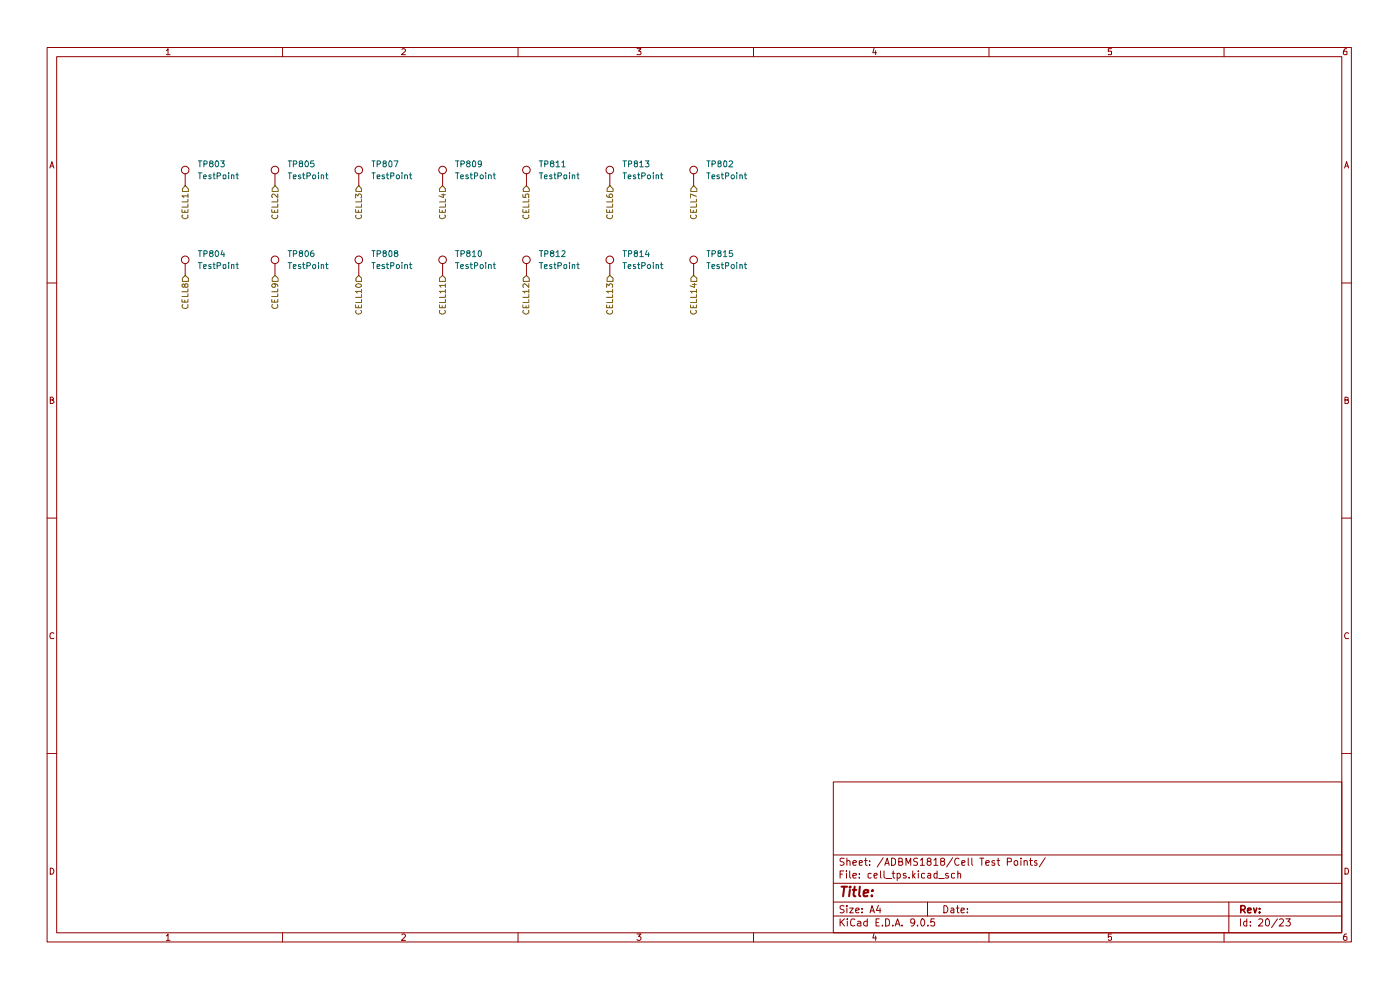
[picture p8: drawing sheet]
<svg xmlns="http://www.w3.org/2000/svg" width="297mm" height="210mm" viewBox="0 0 297 210" stroke-linecap="round" stroke-linejoin="round" font-family="sans-serif">
<g fill="none" stroke="#910000" stroke-width=".21">
<path d="M10 10.1h276.7v189.7h-276.7zM12 12h272.6v185.9h-272.6zM35.3 10.8l.3-.5v1.3M35.3 11.6h.8M59.9 10.1v1.9M85.3 10.5l.1-.2h.4l.2 .5-.8 .8h.8M109.9 10.1v1.9M135.1 10.3h.9l-.5 .5 .4 .1 .1 .5-.2 .2-.7-.1M159.9 10.1v1.9M185.4 10.2l-.2 1h.7M185.8 10.8v.8M209.8 10.1v1.9"/>
<path d="M235.8 10.3h-.7v.6h.7v.6h-.7M259.7 10.1v1.9M285.7 10.3l-.5 .1-.1 .3-.1 .7 .2 .2 .5-.1v-.6l-.5-.1-.2 .3M10.6 35.6l.4-1.3 .4 1.3M10.7 35.2h.6M285.2 35.6l.5-1.3 .4 1.3M285.4 35.2h.6M10 60h2M284.6 60h2.1M10.7 84.8h.5l.1-.3-.2-.3h-.4v1.4h.5l.2-.3v-.2l-.3-.3M285.3 84.8h.6l.1-.4-.7-.2v1.4h.5l.2-.1 .1-.4-.4-.3M10 109.9h2"/>
<path d="M284.6 109.9h2.1M11.4 134.4l-.2-.2-.5 .2-.1 .4 .2 .7 .6-.1M286.1 134.4a.58 .58 0 0 0-.8 .1 .58 .58 0 0 0 .1 .8l.1 .2 .6-.1M10 159.9h2M284.6 159.9h2.1M176.8 165.9h107.8v32h-107.8zM10.7 184.1a.71 .71 0 0 1 .7 .5 .71 .71 0 0 1-.2 .8h-.5zM35.3 198.5l.3-.4v1.4M35.3 199.5h.8M59.9 197.9v1.9M85.3 198.3l.1-.2h.4l.2 .4-.8 1h.8M109.9 197.9v1.9"/>
<path d="M135.1 198.1h.9l-.5 .5h.2l.3 .3v.3l-.3 .3h-.4l-.2-.2M159.9 197.9v1.9M176.8 194.3h107.8M176.8 191.3h107.8M176.8 187.4h107.8M176.8 181.4h107.8M178.2 194.9v1.5M178.2 185.4h.5M178.5 195.6l.7 .8M179 184.7h-.8v1.6M179.1 192.2a.64 .64 0 0 0-.9 .1v.4l.7 .3 .2 .4a.6 .6 0 0 1-.9 .1M179.1 182.1a.64 .64 0 0 0-.9 .1v.4l.7 .3 .2 .4a.6 .6 0 0 1-.9 .2"/>
<path d="M179.2 194.9l-1 .8M179.6 184.7v.2M179.6 185.3v1M179.7 192.1v.2M179.7 182.7v-.1a.36 .36 0 0 1 .6 .2v.8M179.7 182v1.6M179.7 192.6v1M179.7 194.9v.2M179.7 195.4v1M180.3 192.6h.7l-.7 1h.7M180.3 184.7v1.3l.2 .3M180.9 185.8l.8-.2-.1-.3h-.4l-.3 .1 .1 .8h.6"/>
<path d="M180.9 183l.8-.1-.1-.3-.4-.1-.3 .3 .1 .7h.6M181.4 195.1a.59 .59 0 0 0-.8-.1 .59 .59 0 0 0-.2 .7l.1 .6 .4 .1 .5-.1M181.5 193.1l.8-.1-.1-.3-.4-.1-.3 .3v.6l.3 .1 .4-.1M181.9 195.5h.6l.1 .9M182.3 186.1v.2M182.3 185.3v.1M182.3 183l.7-.1-.2-.4-.5 .1v.9h.6M182.6 195.7l-.5 .1-.2 .3 .2 .3 .5-.1M182.9 193.5v.1M182.9 192.7v.2M183.4 182.5h.6M183.6 182v1.5l.4 .1"/>
<path d="M184 195.5h-.6l-.2 .7a.52 .52 0 0 0 .8 .1M184 194.9v1.5M184.5 183.4v.2M184.5 182.6v.2M184.6 193.6l.4-1.5 .5 1.5M184.7 193.2h.7M184.8 185.3h-.4l-.3 .1v.7l.3 .2 .4-.1M185.4 198l-.2 1h.7M185.4 185.8l.7-.2-.2-.3h-.3l-.2 .1v.6l.2 .3 .4-.1M185.8 198.5v1M185.8 195.7h.6M186.4 192l-.5 1.1h1"/>
<path d="M186.5 194.9h-.7v1.5h.7M186.7 192.6v1M186.8 184.7v1.3l.1 .3M187.2 196.3v.1M187.4 181.9l-1.3 2M187.5 184.7v1.3l.3 .3M187.7 183.6l.5-1.6 .4 1.6M187.8 183.1h.8M187.9 194.9h.3a.89 .89 0 0 1 .3 1.4l-.6 .1zM188 186.4h1.1M189.1 182h.5l.4 .4v.8l-.4 .4h-.5zM189.2 185.3h.6"/>
<path d="M189.4 196.3v.1M189.5 184.7v1.3l.3 .3M189.9 196.4l.5-1.5 .5 1.5M190 196h.8M190.3 185.3h.5l.2 .2-.1 .7h-.6M190.3 185.3v1.5M190.7 182.8l.6-.1v-.6l-.6-.1v1.6h.6l.2-.3v-.3l-.3-.2M191.3 196.3v.1M192.2 185.3h-.3l-.3 .1 .1 .3 .6 .2-.1 .3h-.6M192.2 183.6v-1.6l.5 1.1 .5-1.1v1.6M192.9 186.1v.2M193.6 184.7v1.6"/>
<path d="M193.7 185.7l.4 .6M194.1 195.6l-.4 .2-.5-.1 .1-.7 .4-.1 .3 .2a.92 .92 0 0 1-.7 1.3M194.1 185.3l-.5 .5M194.6 196.3v.1M194.6 182.1h-.6l-.2 .3 .2 .3a.53 .53 0 0 1 .5 .2 .53 .53 0 0 1 .1 .6h-.8M194.8 184.7v.2M194.8 185.3v1M195.2 182.5l.5-.5v1.6M195.2 183.6h.9M195.5 195l.2-.1a.82 .82 0 0 1 .5 .8 .82 .82 0 0 1-.5 .7 1.1 1.1 0 0 1-.2-1.4zM196.2 185.3h-.5l-.2 .1v.7l.2 .2 .5-.1M196.8 191.3v3"/>
<path d="M196.8 196.3v.1M196.8 185.3h.5l.1 .1v.9M196.9 182.7l-.2-.3 .1-.2 .1-.2h.4l.2 .4-.1 .1-.6 .3-.1 .2v.3l.2 .3h.4l.2-.3v-.3l-.2-.3M197.4 185.6l-.5 .1-.1 .2 .1 .4 .5-.1M198.1 182.5l.4-.5v1.6M198.1 183.6h.9M198.2 194.9h-.7l-.1 .8 .3-.2 .5 .1v.7l-.5 .1-.3-.1M198.8 185.3h-.4l-.3 .2 .1 .7h.6M198.8 184.7v1.6M199.1 186.4h1.2M199.8 182.7l-.2-.2v-.3l.2-.2 .4 .1 .2 .3-.1 .1-.7 .3v.7a.52 .52 0 0 0 .8-.2l-.1-.5-.2-.1M200.2 192.1a.77 .77 0 0 1 .9 .8 .77 .77 0 0 1-.9 .7z"/>
<path d="M201.2 185.3h-.4l-.2 .1 .1 .3 .6 .2-.1 .3h-.6M201.8 192.7h.5l.1 .9M202.1 181.9l-1.3 2M202.4 193h-.6l-.1 .3 .1 .3 .6-.1M202.5 185.3h-.4l-.3 .1v.7l.3 .2 .4-.1M202.9 192.6h.6M203.1 192.1v1.4l.4 .1M203.2 185.4l.2-.1 .4 .1v.9M203.2 184.7v1.6M203.5 182.2l-.1-.1a.5 .5 0 0 0-.8 .3 .67 .67 0 0 0 0 .8 .67 .67 0 0 0 .9 .2M203.9 193.1l.7-.1v-.3l-.6-.1-.1 .3v.6l.1 .1 .6-.1M204 183l.7-.1-.1-.4-.6 .1v.9h.6"/>
<path d="M205.2 193.5v.1M205.2 192.7v.2M205.4 182v1.5l.2 .1M206.2 182v1.3l.1 .3M207.9 182h.8M208.3 182v1.6M209.1 183l.8-.1-.1-.3-.4-.1-.3 .3 .1 .7h.6M209.8 197.9v1.9M211 182.6l-.3-.1-.3 .3 .6 .3v.4h-.6M211.5 182.5h.6M211.8 182v1.3l.3 .3M213.7 182.8h.8v-.6l-.2-.2h-.6v1.6"/>
<path d="M215.1 182.8l.3-.3 .4 .1 .1 .8-.5 .2-.3-.3zM216.6 182v.2M216.6 182.5v1.1M217.3 182.7v-.1a.36 .36 0 0 1 .6 .2v.8M217.3 182.5v1.1M218.4 182.5h.6M218.6 182v1.3l.4 .3M220 182.6l-.4-.1-.1 .3 .1 .2 .4 .1v.4h-.5M221.7 181.9l-1.2 2M235.8 198.1h-.7v.7l.2-.2 .5 .2-.1 .6-.4 .1-.2-.2M259.7 197.9v1.9M260.7 191.3v6.6"/>
<path d="M263.1 194.9v1.5M264.5 195.5l-.4-.1-.3 .3v.5l.3 .2 .4-.1M264.5 194.9v1.5M265.3 196.3v.1M265.3 195.5v.2M267 195.1l.2-.2h.3l.4 .4-.9 1.1h.9M268.6 195.1l.2-.2a.82 .82 0 0 1 .5 .8 .82 .82 0 0 1-.5 .7l-.3-.2zM271 194.9l-1.3 1.9M271.4 195.1l.6-.2 .3 .4-.9 1.1h.9M272.8 194.9h.9l-.5 .6h.3l.2 .2v.5l-.2 .2-.7-.1M285.3 184.1l.7 .2 .1 .6-.3 .5h-.5zM285.7 198.1l-.5 .1-.1 .3-.1 .7 .2 .3 .5-.2v-.6l-.5-.1-.2 .3"/>
</g>
<path d="M263.2 193l.8-.1 .2-.3-.1-.3-.3-.2h-.6v1.5M263.7 193l.5 .6M264.7 193.1l.7-.1-.1-.3-.4-.1-.2 .3 .1 .6h.5M265.9 192.6l.4 1 .3-1M267.2 193.5v.1M267.2 192.7v.2" fill="none" stroke="#910000" stroke-width=".34"/>
<path d="M178.5 188.1h1.2M179.1 188.1l-.2 2M180.3 188.8l-.2 1.3M180.4 188.1l-.2 .1h.3l-.1-.1-.1 .2M180.9 188.8h.8M181.3 188.1l-.2 1.7v.2l.4 .1M182.4 188.1l-.2 1.7 .3 .3M183.3 189.4l.9-.1v-.5a.67 .67 0 0 0-.9 .2v1h.7M185 189.9v.2M185.1 188.8l.1 .1h-.2l.1-.1-.1 .2" fill="none" stroke="#910000" stroke-width=".42"/>
<path d="M93.2 40l.7-.6 .6 .6v.6h-1.3z" fill="#fff"/>
<path d="M93.2 40l.7-.6 .6 .6v.6h-1.3zM93.2 44.4v.6h1.3v-.6M93.3 45.6l-.1 .5a.66 .66 0 0 0 .8 .3 .66 .66 0 0 0 .4-.8h-.1M93.6 41.3h.9M93.8 44.6v.4M94.1 41.1v.8l-1-.3M94.5 43.3v.6h-1.3M94.5 42.2v.6h-1.3" fill="none" stroke="#765500" stroke-width=".21"/>
<path d="M76.1 39.4l.6 .6v.6h-1.2v-.6z" fill="#fff"/>
<path d="M76.1 39.4l.6 .6v.6h-1.2v-.6zM75.4 44.4v.6h1.3v-.6M75.4 42v-.9l.5 .5 .2-.5h.4l.2 .3v.4l-.2 .2M75.5 45.6a.58 .58 0 0 0 .6 .8 .58 .58 0 0 0 .5-.8h-.1M76 44.6v.4M76.7 43.3v.6h-1.3M76.7 42.2v.6h-1.3" fill="none" stroke="#765500" stroke-width=".21"/>
<path d="M75.5 59l.6-.6 .6 .6v.7h-1.2z" fill="#fff"/>
<path d="M75.5 59l.6-.6 .6 .6v.7h-1.2zM75.4 64.7v.6h1.3v-.6M75.5 65.9a.58 .58 0 0 0 .6 .7 .58 .58 0 0 0 .5-.7h-.1M75.5 60.4a.61 .61 0 0 1 .7-.3 .61 .61 0 0 1 .4 .7 .75 .75 0 0 1-1.2-.3zM76 64.9v.4M76.7 63.5v.7h-1.3M76.7 62.5v.6h-1.3M76.7 61.8h-1.3l.4 .3M76.7 61.4v.7" fill="none" stroke="#765500" stroke-width=".21"/>
<g fill="none" stroke="#910000" stroke-width=".21">
<path d="M58.3 36.8v2.6M76.1 36.8v2.6M58.3 55.9v2.5M76.1 55.9v2.5"/>
<circle cx="58.3" cy="36.1" r=".8"/>
<circle cx="76.1" cy="36.1" r=".8"/>
<circle cx="58.3" cy="55.1" r=".8"/>
<circle cx="76.1" cy="55.1" r=".8"/>
</g>
<path d="M128.8 59l.6-.6 .6 .6v.7h-1.2z" fill="#fff"/>
<path d="M129.4 58.4l.6 .6v.7h-1.2v-.7zM128.7 64.7v.6h1.3v-.6M128.7 61v-.8l.5 .4 .3-.4 .4 .1v.7M128.9 65.9h-.1a.58 .58 0 0 0 .5 .7 .58 .58 0 0 0 .6-.7M129.3 64.9v.4M130 63.5v.7h-1.3M130 62.5v.6h-1.3M130 61.8h-1.3l.3 .3M130 61.4v.7" fill="none" stroke="#765500" stroke-width=".21"/>
<path d="M93.2 59l.7-.6 .6 .6v.7h-1.3z" fill="#fff"/>
<path d="M93.2 59l.7-.6 .6 .6v.7h-1.3zM93.2 64.7v.6h1.3v-.6M93.3 65.9l-.1 .5a.66 .66 0 0 0 .8 .2 .66 .66 0 0 0 .4-.7h-.1M93.8 64.9v.4M94.5 63.5v.7h-1.3M94.5 62.5v.6h-1.3M94.5 61.8h-1.3l.4 .3M94.5 60.5h-1.3l.4 .5M94.5 60.2v.8M94.5 61.4v.7" fill="none" stroke="#765500" stroke-width=".21"/>
<path d="M111 59l.7-.6 .6 .6v.7h-1.3z" fill="#fff"/>
<path d="M111 59l.7-.6 .6 .6v.7h-1.3zM110.9 64.7v.6h1.3v-.6M111.1 65.9h-.1a.66 .66 0 0 0 .4 .7 .66 .66 0 0 0 .8-.2l-.1-.5M111.6 64.9v.4M112.2 63.5v.7h-1.3M112.2 62.5v.6h-1.3M112.2 61.8h-1.3l.4 .3M112.2 60.2v.8l-.9-.8-.4 .3v.3l.2 .2M112.2 61.4v.7" fill="none" stroke="#765500" stroke-width=".21"/>
<path d="M111.7 39.4l.6 .6v.6h-1.3v-.6z" fill="#fff"/>
<path d="M110.9 44.4v.6h1.3v-.6M110.9 41.2v.6l.7 .1-.2-.2v-.3l.3-.3h.3l.2 .2-.1 .6M111 40l.7-.6 .6 .6v.6h-1.3zM111.1 45.6h-.1a.66 .66 0 0 0 .4 .8 .66 .66 0 0 0 .8-.3l-.1-.5M111.6 44.6v.4M112.2 43.3v.6h-1.3M112.2 42.2v.6h-1.3" fill="none" stroke="#765500" stroke-width=".21"/>
<g fill="none" stroke="#910000" stroke-width=".21">
<path d="M93.9 36.8v2.6M111.7 36.8v2.6M93.9 55.9v2.5M111.7 55.9v2.5"/>
<circle cx="93.9" cy="36.1" r=".8"/>
<circle cx="111.7" cy="36.1" r=".8"/>
<circle cx="93.9" cy="55.1" r=".8"/>
<circle cx="111.7" cy="55.1" r=".8"/>
</g>
<path d="M146.6 59l.6-.6 .6 .6v.7h-1.2z" fill="#fff"/>
<path d="M147.2 58.4l.6 .6v.7h-1.2v-.7zM146.5 64.7v.6h1.2v-.6M146.6 65.9a.58 .58 0 0 0 .5 .7 .58 .58 0 0 0 .6-.7h-.1M146.9 60.4h.8M147.1 64.9v.4M147.3 60.1v.9l-.9-.4M147.7 63.5v.7h-1.2M147.7 62.5v.6h-1.2M147.7 61.8h-1.2l.3 .3M147.7 61.4v.7" fill="none" stroke="#765500" stroke-width=".21"/>
<path d="M129.4 39.4l.6 .6v.6h-1.2v-.6z" fill="#fff"/>
<path d="M129.4 39.4l.6 .6v.6h-1.2v-.6zM128.7 44.4v.6h1.3v-.6M128.7 41.3a.72 .72 0 0 0 .5 .6 .72 .72 0 0 0 .8-.2l-.1-.5h-.6l-.1 .5 .3 .2M128.9 45.6h-.1a.58 .58 0 0 0 .5 .8 .58 .58 0 0 0 .6-.8M129.3 44.6v.4M130 43.3v.6h-1.3M130 42.2v.6h-1.3" fill="none" stroke="#765500" stroke-width=".21"/>
<path d="M147.2 39.4l.6 .6v.6h-1.2v-.6z" fill="#fff"/>
<path d="M147.2 39.4l.6 .6v.6h-1.2v-.6zM146.5 44.4v.6h1.2v-.6M146.6 45.6a.58 .58 0 0 0 .5 .8 .58 .58 0 0 0 .6-.8h-.1M147.1 44.6v.4M147.7 43.3v.6h-1.2M147.7 42.2v.6h-1.2M147.7 41.7l-1.2-.6v.9" fill="none" stroke="#765500" stroke-width=".21"/>
<g fill="none" stroke="#910000" stroke-width=".21">
<path d="M129.4 36.8v2.6M147.2 36.8v2.6M129.4 55.9v2.5M147.2 55.9v2.5"/>
<circle cx="129.4" cy="36.1" r=".8"/>
<circle cx="147.2" cy="36.1" r=".8"/>
<circle cx="129.4" cy="55.1" r=".8"/>
<circle cx="147.2" cy="55.1" r=".8"/>
</g>
<path d="M39.3 39.4l.7 .6v.6h-1.3v-.6z" fill="#fff"/>
<path d="M39.3 39.4l.7 .6v.6h-1.3v-.6zM38.6 44.4v.6h1.3v-.6M38.8 45.6h-.1a.66 .66 0 0 0 .4 .8 .66 .66 0 0 0 .8-.3l-.1-.5M39.2 44.6v.4M39.9 43.3v.6h-1.3M39.9 42.2v.6h-1.3M39.9 41.6h-1.3l.4 .3M39.9 41.1v.8" fill="none" stroke="#765500" stroke-width=".21"/>
<path d="M58.3 39.4l.7 .6v.6h-1.3v-.6z" fill="#fff"/>
<path d="M58.3 39.4l.7 .6v.6h-1.3v-.6zM57.7 44.4v.6h1.2v-.6M57.8 45.6h-.1a.58 .58 0 0 0 .6 .8 .58 .58 0 0 0 .5-.8M58.3 44.6v.4M58.9 43.3v.6h-1.2M58.9 42.2v.6h-1.2M58.9 41.1v.9l-.6-.8-.3-.1-.3 .3v.3l.1 .2" fill="none" stroke="#765500" stroke-width=".21"/>
<path d="M38.7 59l.6-.6 .7 .6v.7h-1.3z" fill="#fff"/>
<path d="M39.3 58.4l.7 .6v.7h-1.3v-.7zM38.6 63.5v.6h1.3v-.6M38.8 64.6a.58 .58 0 0 0 .1 .8 .58 .58 0 0 0 .8-.1l.2-.1-.1-.6M39.2 60.5l.3-.3 .4 .2v.4l-.3 .2-.4-.2v-.3l-.3-.3-.3 .3v.2l.3 .3 .3-.3M39.2 63.7v.4M39.9 62.3v.6h-1.3M39.9 61.3v.6h-1.3" fill="none" stroke="#765500" stroke-width=".21"/>
<path d="M57.7 59l.6-.6 .7 .6v.7h-1.3z" fill="#fff"/>
<path d="M58.3 58.4l.7 .6v.7h-1.3v-.7zM57.7 63.5v.6h1.2v-.6M57.8 64.6a.61 .61 0 0 0 .3 .9 .61 .61 0 0 0 .8-.5l-.1-.4M58.3 60.2l.1 .2v.4l-.1 .2h-.4l-.2-.3v-.2a.92 .92 0 0 1 1.1-.1l.1 .4M58.3 63.7v.4M58.9 62.3v.6h-1.2M58.9 61.3v.6h-1.2" fill="none" stroke="#765500" stroke-width=".21"/>
<g fill="none" stroke="#910000" stroke-width=".21">
<path d="M39.3 36.8v2.6M39.3 55.9v2.5"/>
<circle cx="39.3" cy="36.1" r=".8"/>
<circle cx="39.3" cy="55.1" r=".8"/>
</g>
<g fill="none" stroke="#006665" stroke-width=".21">
<path d="M42.1 36.7h.7M42.1 34.1h.7M42.4 34.1v1.3M42.4 36.7v1.2M43.2 37.5l.6-.1-.2-.3-.4 .2v.5l.1 .1 .4-.1M43.3 34.8l.6-.1v-.4l-.6-.2v1.3M44.7 34.6l-.3-.1 .3-.4h.3l.2 .3-.2 .2-.5 .1-.1 .4 .3 .3h.3l.2-.3v-.2l-.2-.3M44.8 37.2l-.4-.1-.1 .2 .1 .2 .4 .1v.2h-.5M45.2 37.1h.4M45.4 36.7v1.1l.2 .1M45.8 34.2a.6 .6 0 0 1 .7 .5 .6 .6 0 0 1-.5 .7l-.4-.5zM46.1 37.3h.5l.2-.2-.1-.4h-.6v1.2"/>
<path d="M46.8 34.1h.8l-.4 .5h.3v.7h-.7M47.3 37.2h.6v.6h-.6zM48.5 36.7h.1M48.5 37.1v.8M49.1 37.2h.5v.7M49.1 37.1v.8M50 37.1h.5M50.3 36.7v1.1l.2 .1M61.1 36.7h.8M61.1 34.1h.8M61.5 34.1v1.3M61.5 36.7v1.2"/>
<path d="M62.2 37.5l.6-.1-.1-.3-.5 .1v.6h.5M62.2 34.8l.7-.1v-.5l-.7-.1v1.3M63.8 37.2h-.5v.2l.4 .1 .1 .3-.1 .1-.4-.1M63.8 34.6l-.3-.1v-.2l.3-.2 .3 .1 .1 .3-.7 .3v.5l.3 .1 .4-.1v-.5l-.3-.2M64.2 37.1h.5M64.3 36.7v1.1l.4 .1M64.8 34.3l.2-.2a.68 .68 0 0 1 .5 .7 .68 .68 0 0 1-.5 .6l-.2-.1zM65.1 37.3h.5l.3-.2-.1-.4h-.7v1.2M66.4 37.2h.5v.6h-.5zM66.5 34.1h-.5l-.1 .6 .6-.1 .1 .3-.1 .4h-.6M67.6 36.7h.1M67.6 37.1v.8"/>
<path d="M68.2 37.2l.3-.1 .2 .2v.6M68.2 37.1v.8M69.1 37.1h.5M69.3 36.7v1.1l.3 .1M78.9 36.7h.7M78.9 34.1h.7M79.2 34.1v1.3M79.2 36.7v1.2M80 37.5l.6-.1-.2-.3-.4 .1v.6h.5M80 34.8h.5l.3-.4-.3-.3h-.5v1.3M81.4 34.6l-.1-.1v-.2l.1-.2 .5 .1v.4h-.5l-.1 .2v.5l.1 .1h.3l.3-.3-.1-.4-.2-.1M81.5 37.2l-.2-.1-.3 .2 .4 .2 .2 .3-.2 .1-.4-.1"/>
<path d="M82 37.1h.5M82.1 36.7v1.1l.4 .1M82.7 34.1l.4 .3v.7l-.4 .3a.9 .9 0 0 1 0-1.3zM82.9 37.3h.5l.2-.1v-.5h-.7v1.2M83.6 34.1h.8l-.5 1.3M84.2 37.2h.5v.6h-.5zM85.3 36.7h.1M85.3 37.1v.8M85.9 37.2l.4-.1 .1 .2v.6M85.9 37.1v.8M86.9 37.1h.5M87 36.7v1.1l.4 .1"/>
<path d="M96.6 36.7h.8M96.6 34.1h.8M97 34.1v1.3M97 36.7v1.2M97.7 37.5l.6-.1v-.2l-.4-.1-.2 .2v.5l.2 .1 .4-.1M97.8 34.8h.5l.3-.4-.3-.3h-.5v1.3M99.2 34.6l-.2-.2 .2-.3h.3l.2 .4-.7 .4v.2l.2 .3h.3l.2-.3v-.2l-.2-.3M99.3 37.2l-.3-.1-.2 .2 .6 .5-.3 .1-.3-.1M99.7 37.1h.5M99.9 36.7v1.1l.3 .1M100.5 34.1a.75 .75 0 0 1 .2 1.3l-.5-.3v-.7zM100.7 37.3h.6v-.6h-.6v1.2"/>
<path d="M101.9 37.2h.5v.6h-.5zM102.1 34.6l-.1 .3h-.5v-.7l.4-.1 .2 .2v.8l-.2 .2-.4 .1M103 36.7h.1M103 37.1v.8M103.6 37.2l.5-.1 .1 .2v.6M103.6 37.1v.8M104.6 37.1h.5M104.8 36.7v1.1l.3 .1M114.4 36.7h.7M114.4 34.1h.7M114.8 34.1v1.3M114.8 36.7v1.2"/>
<path d="M115.5 37.5l.6-.1v-.2l-.4-.1-.2 .2v.5l.2 .1 .4-.1M115.6 34.8h.5l.1-.2v-.3l-.1-.2h-.5v1.3M117 34.6h-.2v-.2l.2-.3h.3l.2 .4-.7 .2v.2v.2l.2 .3h.3l.2-.3v-.2l-.2-.3M117.1 37.2l-.3-.1-.2 .2 .2 .2 .3 .1v.2h-.5M117.5 37.1h.4M117.7 36.7v1.1l.2 .1M117.9 34.5l.5-.4v1.3M117.9 35.4h.8M118.4 37.3h.5l.2-.2-.1-.4h-.6v1.2M119.2 34.5l.3-.4v1.3M119.2 35.4h.7M119.6 37.2h.6v.6h-.6z"/>
<path d="M120.8 36.7h.1M120.8 37.1v.8M121.4 37.2h.5v.7M121.4 37.1v.8M122.3 37.1h.6M122.6 36.7v1.1l.3 .1M132.2 36.7h.7M132.2 34.1h.7M132.5 34.1v1.3M132.5 36.7v1.2M133.3 37.5l.6-.1-.2-.3-.4 .2v.5l.1 .1 .4-.1M133.3 34.8l.6-.1v-.5l-.6-.1v1.3"/>
<path d="M134.8 37.2h-.4v.2l.3 .1 .2 .3-.2 .1-.3-.1M134.8 34.6h-.2l-.1-.2 .1-.2 .4-.1 .2 .4-.4 .1-.3 .3v.2l.3 .3 .4-.1v-.5l-.2-.2M135.2 37.1h.5M135.5 36.7v1.1l.2 .1M135.7 34.5h.2l.2-.4v1.3M135.7 35.4h.8M136.1 37.3h.6l.2-.2-.1-.4h-.7v1.2M136.9 34.1h.8l-.5 .5h.4v.7h-.7M137.4 37.2h.5v.6h-.5zM138.6 36.7h.1M138.6 37.1v.8M139.2 37.2l.3-.1 .2 .2v.6"/>
<path d="M139.2 37.1v.8M140.1 37.1h.5M140.3 36.7v1.1l.3 .1M149.9 36.7h.7M149.9 34.1h.7M150.3 34.1v1.3M150.3 36.7v1.2M151 37.5l.6-.1-.1-.3-.5 .1v.6h.6M151 34.8h.6l.2-.4-.2-.3h-.6v1.3M152.5 34.6l-.2-.1 .2-.4 .4 .1v.4h-.4l-.2 .2v.5l.2 .1h.2l.3-.3-.1-.4-.2-.1M152.6 37.2l-.3-.1-.2 .2 .4 .2 .2 .3-.2 .1-.4-.1M153 37.1h.5"/>
<path d="M153.2 36.7v1.1l.3 .1M153.8 34.1l.4 .3v.7l-.4 .3a.9 .9 0 0 1 0-1.3zM153.9 37.3h.5l.2-.1v-.5h-.7v1.2M154.7 34.3l.2-.2h.3l.2 .4-.8 .9h.8M155.2 37.2h.5v.6h-.5zM156.3 36.7h.1M156.3 37.1v.8M157 37.2l.3-.1 .2 .2v.6M157 37.1v.8M157.9 37.1h.5M158.1 36.7v1.1l.3 .1M42.1 55.7h.7"/>
<path d="M42.1 53.2h.7M42.4 53.2v1.2M42.4 55.7v1.3M43.2 56.6l.6-.2-.1-.3h-.4l-.1 .2v.5l.1 .2 .4-.1M43.3 53.8h.6v-.5l-.6-.1v1.2M44.7 53.7h-.2v-.4h.6v.3l-.6 .2-.1 .1v.3l.3 .2h.3l.2-.2v-.3l-.2-.2M44.8 56.1h-.4l-.1 .2 .1 .3h.4v.3h-.5M45.2 56.1h.4M45.4 55.7v1.2l.2 .1M45.8 53.3a.61 .61 0 0 1 .7 .3 .61 .61 0 0 1-.3 .8 .6 .6 0 0 1-.6-.4 .6 .6 0 0 1 .2-.7zM46.1 56.4h.5l.2-.3-.1-.3-.6-.1v1.3M47.2 53.1l-.3 .9h.8"/>
<path d="M47.3 56.2h.6v.6l-.1 .2-.5-.2zM47.5 53.6v.8M48.5 55.7v.1M48.5 56.1v.9M49.1 56.2l.5-.1v.9M49.1 56.1v.9M50 56.1h.5M50.3 55.7v1.2l.2 .1M61.1 55.7h.8M61.1 53.2h.8M61.5 53.2v1.2M61.5 55.7v1.3"/>
<path d="M62.2 56.6l.6-.2-.1-.3h-.5v.8h.5M62.2 53.8h.7v-.5l-.7-.1v1.2M63.8 56.1h-.5v.4l.5 .1v.2l-.1 .2-.4-.1M63.8 53.7l-.3-.1v-.3h.7l-.1 .4-.6 .1v.5l.3 .1 .4-.1v-.5l-.3-.1M64.2 56.1h.5M64.3 55.7v1.1l.4 .2M64.8 53.3a.56 .56 0 0 1 .7 .2 .56 .56 0 0 1-.1 .7l-.3 .2a.77 .77 0 0 1-.3-1.1zM65.1 56.4h.5l.3-.3-.1-.3-.7-.1v1.3M66.4 56.2l.5-.1v.8l-.4 .1-.2-.3zM66.5 53.2l-.5 .1a.92 .92 0 0 0 .1 1.1h.3l.2-.2v-.4l-.1-.1h-.5l-.1 .1M67.6 55.7v.1M67.6 56.1v.9"/>
<path d="M68.2 56.2l.4-.1 .1 .9M68.2 56.1v.9M69.1 56.1h.5M69.3 55.7v1.1l.3 .2M78.9 55.7h.7M78.9 53.2h.7M79.2 53.2v1.2M79.2 55.7v1.3M80 56.6l.6-.2-.1-.3h-.5v.8h.5M80 53.8h.5l.3-.2-.1-.3-.7-.1v1.2M81.4 53.7l-.1-.1v-.3h.6v.4h-.5l-.1 .1v.5l.1 .1h.3l.3-.2-.1-.4-.2-.1M81.5 56.1h-.4l-.1 .3 .5 .2 .1 .2-.2 .2-.4-.1"/>
<path d="M82 56.1h.5M82.1 55.7v1.1l.4 .2M82.5 53.3l.4-.1 .2 .2v.8l-.2 .2-.4-.1zM82.9 56.4h.5l.2-.2v-.4l-.7-.1v1.3M83.9 53.7h-.2v-.4h.6v.3l-.6 .2v.1v.3l.2 .2h.3l.2-.2v-.3l-.2-.2M84.2 56.1h.4l.2 .3v.3l-.3 .3-.4-.3zM85.3 55.7v.1M85.3 56.1v.9M85.9 56.2l.5-.1v.9M85.9 56.1v.9M86.9 56.1h.5M87 55.7v1.1l.4 .2"/>
<path d="M96.6 55.7h.8M96.6 53.2h.8M97 53.2v1.2M97 55.7v1.3M97.7 56.6l.6-.2v-.3h-.5l-.1 .2v.5l.2 .2 .4-.1M97.8 53.8h.5l.3-.2-.1-.3-.7-.1v1.2M99.2 53.7l-.2-.3 .1-.1h.6v.3l-.5 .1-.2 .2v.3l.2 .2h.3l.2-.2v-.3l-.2-.2M99.3 56.1h-.4l-.1 .3 .2 .2h.3l.1 .2-.3 .2-.3-.1M99.7 56.1h.5M99.9 55.7v1.1l.3 .2M100.2 53.5l.4-.3v1.2M100.2 54.4h.7"/>
<path d="M100.7 56.4l.6-.1v-.5l-.6-.1v1.3M101.5 53.3l.4-.1 .2 .2v.8l-.2 .2-.4-.1zM101.9 56.1h.5l.1 .3v.3l-.2 .3-.4-.3zM103 55.7v.1M103 56.1v.9M103.6 56.2l.5-.1 .1 .9M103.6 56.1v.9M104.6 56.1h.5M104.8 55.7v1.1l.3 .2M114.4 55.7h.7M114.4 53.2h.7M114.8 53.2v1.2"/>
<path d="M114.8 55.7v1.3M115.5 56.6l.6-.2v-.3h-.5l-.1 .2v.5l.2 .2 .4-.1M115.6 53.8h.5l.1-.1v-.4l-.6-.1v1.2M117 53.7h-.2v-.4h.6v.3l-.6 .2v.1v.3l.2 .2h.3l.2-.2v-.3l-.2-.2M117.1 56.1h-.4l-.1 .2 .2 .3h.3v.3h-.5M117.5 56.1h.4M117.7 55.7v1.2l.2 .1M117.9 53.5l.5-.3v1.2M117.9 54.4h.8M118.4 56.4h.5l.2-.3-.1-.3-.6-.1v1.3M119.2 53.3l.4-.1 .3 .3-.8 .9h.8M119.6 56.2h.6v.6l-.1 .2-.5-.2z"/>
<path d="M120.8 55.7v.1M120.8 56.1v.9M121.4 56.2l.5-.1v.9M121.4 56.1v.9M122.3 56.1h.6M122.6 55.7v1.2l.3 .1M132.2 55.7h.7M132.2 53.2h.7M132.5 53.2v1.2M132.5 55.7v1.3M133.3 56.6l.6-.2-.1-.3h-.5v.2v.5l.1 .2 .4-.1M133.3 53.8h.6v-.5l-.6-.1v1.2"/>
<path d="M134.8 56.1h-.4v.4l.4 .1 .1 .2-.2 .2-.3-.1M134.8 53.7h-.2v-.4h.6v.3l-.4 .1-.3 .2v.3l.3 .2 .4-.1v-.5l-.2-.1M135.2 56.1h.5M135.5 55.7v1.2l.2 .1M135.7 53.5l.4-.3v1.2M135.7 54.4h.8M136.1 56.4h.6l.2-.3-.1-.3-.7-.1v1.3M137.2 53.1l-.3 .9h.9M137.4 56.2l.5-.1v.8l-.3 .1-.3-.3zM137.6 53.6v.8M138.6 55.7v.1M138.6 56.1v.9"/>
<path d="M139.2 56.2l.4-.1 .1 .9M139.2 56.1v.9M140.1 56.1h.5M140.3 55.7v1.1l.3 .2M149.9 55.7h.7M149.9 53.2h.7M150.3 53.2v1.2M150.3 55.7v1.3M151 56.6l.6-.2v-.3h-.6v.8h.6M151 53.8h.6l.2-.2-.1-.3-.7-.1v1.2M152.5 53.7l-.2-.1v-.3h.6v.4h-.4l-.2 .1v.5l.2 .1h.2l.3-.2-.1-.4-.2-.1M152.6 56.1h-.5v.3l.5 .2 .1 .2-.2 .2-.4-.1"/>
<path d="M153 56.1h.5M153.2 55.7v1.1l.3 .2M153.5 53.5l.3-.3v1.2M153.5 54.4h.7M153.9 56.4h.5l.2-.2v-.4l-.7-.1v1.3M155.2 56.2l.5-.1v.8l-.3 .1-.3-.3zM155.4 53.2h-.6l-.1 .6 .6-.1 .1 .1v.4l-.2 .2h-.3l-.2-.1M156.3 55.7v.1M156.3 56.1v.9M157 56.2l.4-.1 .1 .9M157 56.1v.9M157.9 56.1h.5"/>
<path d="M158.1 55.7v1.1l.3 .2"/>
</g>
</svg>
